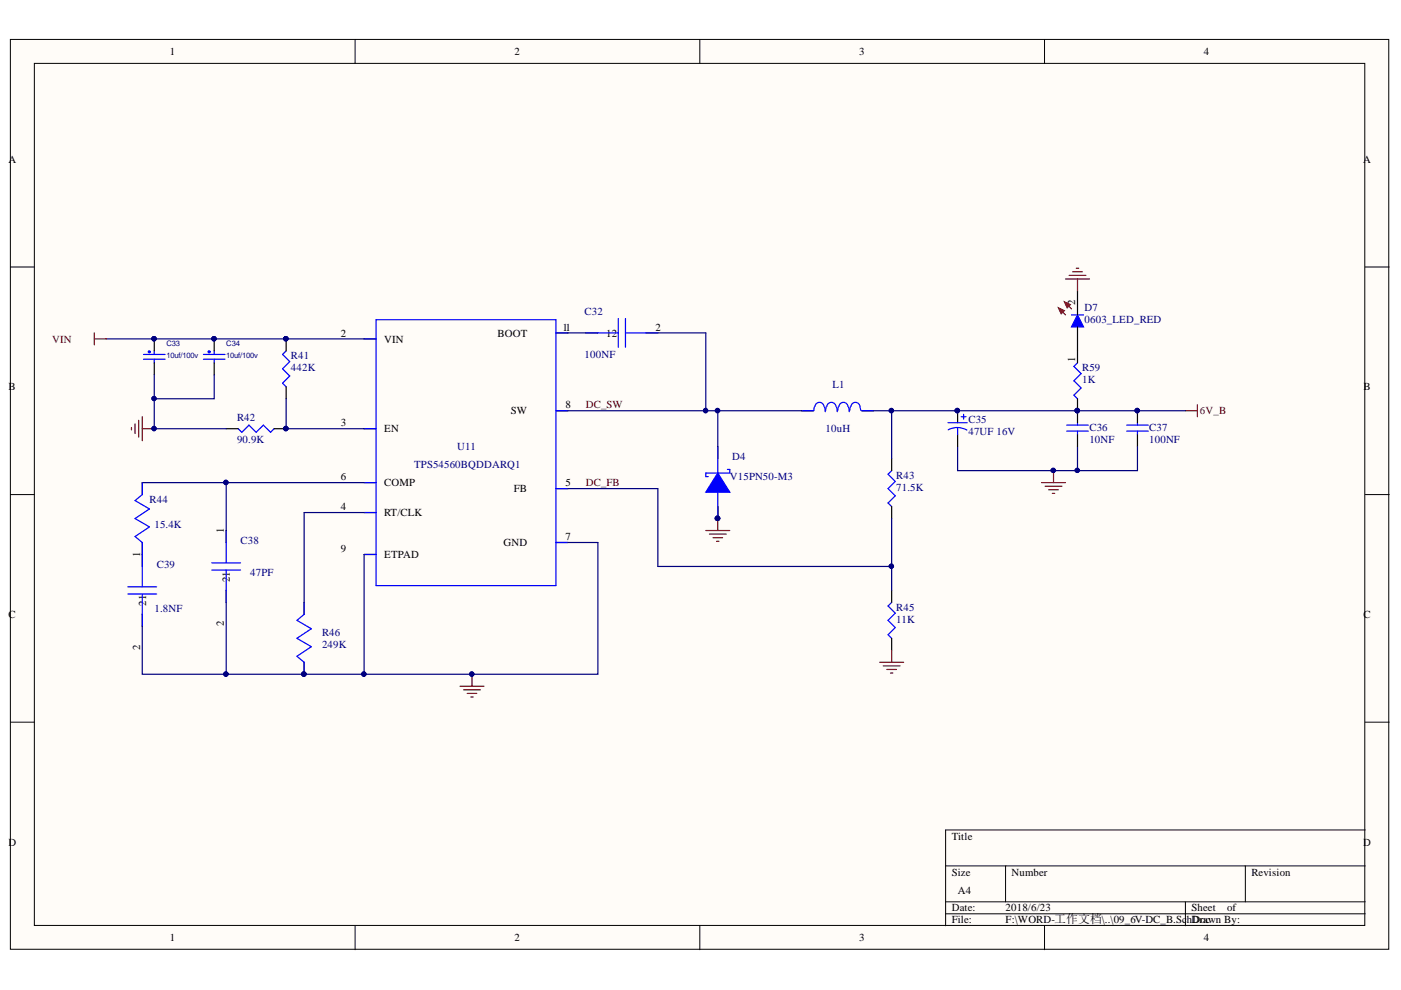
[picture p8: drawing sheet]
<svg xmlns="http://www.w3.org/2000/svg" width="297mm" height="210mm" viewBox="0 0 297 210" stroke-linecap="round" stroke-linejoin="round" font-family="sans-serif">
<defs><g id="words">
<g font-size="2.3">
<text x="36" y="11.7">1</text>
<text x="109.1" y="11.7">2</text>
<text x="182.2" y="11.7">3</text>
<text x="255.3" y="11.7">4</text>
<text x="1.8" y="34.5">A</text>
<text x="289" y="34.5">A</text>
<text x="227.9" y="64.8" transform="rotate(-90 227.9 64.8)">2</text>
<text x="72.3" y="71.4">2</text>
<text x="105.5" y="71.4">BOOT</text>
<text x="119.3" y="70.1">11</text>
<text x="128.5" y="71.4">12</text>
<text x="139" y="70.1">2</text>
<text x="81.5" y="72.6">VIN</text>
<text x="227.9" y="76.8" transform="rotate(-90 227.9 76.8)">1</text>
<text x="1.8" y="82.8">B</text>
<text x="289.1" y="82.8">B</text>
<text x="108.3" y="87.8">SW</text>
<text x="119.9" y="86.6">8</text>
<text x="72.3" y="90.4">3</text>
<text x="81.5" y="91.6">EN</text>
<text x="72.3" y="101.8">6</text>
<text x="81.5" y="103.1">COMP</text>
<text x="109" y="104.4">FB</text>
<text x="119.9" y="103.1">5</text>
<text x="47.5" y="113" transform="rotate(-90 47.5 113)">1</text>
<text x="72.3" y="108.2">4</text>
<text x="81.5" y="109.5">RT/CLK</text>
<text x="29.7" y="118.1" transform="rotate(-90 29.7 118.1)">1</text>
<text x="72.3" y="117.1">9</text>
<text x="81.5" y="118.4">ETPAD</text>
<text x="106.8" y="115.8">GND</text>
<text x="119.9" y="114.6">7</text>
<text x="48.7" y="123.4" transform="rotate(-90 48.7 123.4)">21</text>
<text x="1.8" y="131">C</text>
<text x="31" y="128.5" transform="rotate(-90 31 128.5)">21</text>
<text x="289.1" y="131">C</text>
<text x="29.7" y="137.7" transform="rotate(-90 29.7 137.7)">2</text>
<text x="47.5" y="132.6" transform="rotate(-90 47.5 132.6)">2</text>
<text x="1.8" y="179.3">D</text>
<text x="201.8" y="178">Title</text>
<text x="289" y="179.3">D</text>
<text x="201.8" y="185.6">Size</text>
<text x="214.5" y="185.6">Number</text>
<text x="265.3" y="185.6">Revision</text>
<text x="203.1" y="189.4">A4</text>
<text x="201.8" y="193.3">Date:</text>
<text x="201.8" y="195.8">File:</text>
<text x="213.2" y="193.3">2018/6/23</text>
<text x="213.2" y="195.8">F:\WORD-工作文档\..\09_6V-DC_B.SchDrawn By:</text>
<text x="252.6" y="193.3">Sheet</text>
<text x="254.5" y="195.8">oc</text>
<text x="260.2" y="193.3">of</text>
<text x="36" y="199.6">1</text>
<text x="109.1" y="199.6">2</text>
<text x="182.2" y="199.6">3</text>
<text x="255.3" y="199.6">4</text>
</g>
<g font-size="2.3" fill="#000080">
<text x="123.9" y="66.8">C32</text>
<text x="230" y="66">D7</text>
<text x="230" y="68.6">0603_LED_RED</text>
<text x="61.7" y="76.2">R41</text>
<text x="123.9" y="75.9">100NF</text>
<text x="61.7" y="78.7">442K</text>
<text x="176.5" y="82.3">L1</text>
<text x="229.4" y="78.7">R59</text>
<text x="229.4" y="81.2">1K</text>
<text x="50.3" y="89.4">R42</text>
<text x="205.3" y="89.6">C35</text>
<text x="50.3" y="93.9">90.9K</text>
<text x="97" y="95.4">U11</text>
<text x="175" y="91.6">10uH</text>
<text x="205.3" y="92.2">47UF 16V</text>
<text x="231" y="91.4">C36</text>
<text x="231" y="93.9">10NF</text>
<text x="243.7" y="91.4">C37</text>
<text x="243.7" y="93.9">100NF</text>
<text x="87.8" y="99.3">TPS54560BQDDARQ1</text>
<text x="154.7" y="101.8">V15PN50-M3</text>
<text x="155.3" y="97.5">D4</text>
<text x="190" y="101.5">R43</text>
<text x="31.7" y="106.7">R44</text>
<text x="190" y="104.2">71.5K</text>
<text x="32.7" y="112">15.4K</text>
<text x="51" y="115.3">C38</text>
<text x="33.2" y="120.4">C39</text>
<text x="53" y="122.2">47PF</text>
<text x="32.7" y="129.8">1.8NF</text>
<text x="190" y="129.5">R45</text>
<text x="68.3" y="134.8">R46</text>
<text x="68.3" y="137.4">249K</text>
<text x="190" y="132.1">11K</text>
</g>
<g font-size="2.3" fill="#800000">
<text x="11.1" y="72.6">VIN</text>
<text x="124.2" y="86.6">DC_SW</text>
<text x="254.4" y="87.8">6V_B</text>
<text x="124.2" y="103.1">DC_FB</text>
</g>
<g font-size="1.6" fill="#000080">
<text x="35.3" y="73.3">C33</text>
<text x="35.3" y="75.8">10uf/100v</text>
<text x="48" y="73.3">C34</text>
<text x="48" y="75.8">10uf/100v</text>
</g>
</g></defs>
<g fill="#fffcf8" stroke="#000" stroke-width=".21">
<path d="M2.2 8.4h292.2v192.9h-292.2z"/>
<path d="M7.3 13.4h282.1v182.8h-282.1z"/>
</g>
<g fill="none" stroke="#000" stroke-width=".21">
<path d="M75.3 8.4v5M148.4 8.4v5M221.5 8.4v5M2.2 56.6h5.1M289.5 56.6h5M2.2 104.9h5.1M289.5 104.9h5M2.2 153.1h5.1M289.5 153.1h5M289.5 176h-89v20.3M75.3 196.3v5.1M148.4 196.3v5.1"/>
<path d="M200.5 183.6h89M200.5 191.2h89M200.5 193.8h89M213.2 183.6v7.6M221.5 196.3v5.1M251.3 191.2v5.1M264 183.6v7.6"/>
</g>
<path d="M152.2 94.7v2.5M30.2 117.6v2.5M48 112.5v2.5M152.2 107.4v2.5M30.2 130.3v2.5M48 125.2v2.5" fill="none" stroke="#000" stroke-width=".25"/>
<path d="M152.2 94.7v15.2M30.2 117.6v6.8M44.9 119.3h6.1M48 112.5v6.8M27.1 124.4h6.1M27.1 125.9h6.1M30.2 125.9v6.9M44.9 120.9h6.1M48 120.9v6.8" fill="none" stroke="#00f" stroke-width=".25"/>
<circle cx="152.1" cy="109.9" r=".47" fill="#000080" stroke="#000080" stroke-width=".21"/>
<path d="M152.2 100.3l2.5 4.1h-5.1z" fill="#00f"/>
<g fill="none" stroke="#00f" stroke-width=".25">
<path d="M30.4 76.2h4.6M30.4 75.2h4.6M32.7 74.4v.8M32.7 76.2v.7M43.1 76.2h4.6M43.1 75.2h4.6M45.4 74.4v.8M45.4 76.2v.7M60.7 74.4l-.8 .8 1.5 1.5-1.5 1.5 1.5 1.5-1.5 1.5 .8 .8M77.2 71.8h2.5M79.7 67.8h38.2v56.4h-38.2zM117.9 70.6h2.5"/>
<path d="M124.2 70.6h6.9M131.1 67.5v6.1M132.6 70.6h6.9M132.6 67.5v6.1M228.5 76.9l-.8 .8 1.5 1.5-1.5 1.5 1.5 1.6-1.5 1.5 .8 .7M50.5 90.9l.8 .8 1.5-1.6 1.5 1.6 1.5-1.6 1.6 1.6 .7-.8M77.2 90.9h2.5M117.9 87.1h2.5M154.2 99.5h.5v.8h-5.1v.8h.6M172.7 86.2l-.2 .9h-2.5M173.7 85.3a.97 .97 0 0 0-.9 .9M173.8 85.3a.97 .97 0 0 1 .9 .9"/>
<path d="M174.8 86.3l.2 1M175.2 86.2l-.2 .9M176.3 85.3a.98 .98 0 0 0-1 .9M176.4 85.3a.98 .98 0 0 1 .8 .9M177.4 86.3l.1 1M177.8 86.2l-.2 .9M178.8 85.3a.97 .97 0 0 0-.9 .9M178.9 85.3a.97 .97 0 0 1 .9 .9M179.9 86.3l.1 1M180.3 86.2l-.1 .9M181.4 85.3a.97 .97 0 0 0-1 .9M181.5 85.3a.97 .97 0 0 1 .8 .9"/>
<path d="M182.3 86.3l.2 .7M182.7 87.1h2.5M189 99.8l-.7 .7 1.5 1.6-1.5 1.5 1.5 1.5-1.5 1.5 .7 .8M201 89.6h4.1M203 90.6l.8 .1 1.2 .5M203 90.6l-1.2 .2-.8 .3M203 90.6v1.6M203.8 88.4h1M204.3 87.8v1.1M226.2 91.4h4.5M226.2 90.1h4.5M228.5 89.6v.5"/>
<path d="M228.5 91.4v.8M238.9 91.4h4.5M238.9 90.1h4.5M241.2 89.6v.5M241.2 91.4v.8M30.2 102.3v2.6l-1.6 1.2 3.1 1.8-3.1 2 3.1 1.8-3.1 2.1 1.6 1.2v2.6M77.2 108.7h2.5M77.2 102.3h2.5M77.2 117.6h2.5M117.9 103.6h2.5M117.9 115h2.5M152.2 100.3l2.5 4.1h-5.1z"/>
<path d="M64.5 127.7v2.6l-1.5 1.2 3 1.8-3 2 3 1.8-3 2 1.5 1.3v2.6M189 127.7l-.7 .8 1.5 1.5-1.5 1.5 1.5 1.6-1.5 1.5 .7 .7"/>
</g>
<g fill="#000080" stroke="#000080" stroke-width=".21">
<circle cx="152.1" cy="109.9" r=".47"/>
<circle cx="64.4" cy="142.9" r=".47"/>
<circle cx="47.9" cy="142.9" r=".47"/>
<circle cx="47.9" cy="102.3" r=".47"/>
<circle cx="77.1" cy="142.9" r=".46"/>
<circle cx="189" cy="120.1" r=".46"/>
<circle cx="149.6" cy="87" r=".46"/>
<circle cx="152.1" cy="87" r=".47"/>
<circle cx="100" cy="142.9" r=".46"/>
<circle cx="32.6" cy="71.8" r=".46"/>
<circle cx="45.4" cy="71.8" r=".46"/>
<circle cx="32.7" cy="84.5" r=".46"/>
<circle cx="32.6" cy="90.9" r=".46"/>
<circle cx="189" cy="87" r=".47"/>
<circle cx="60.6" cy="71.8" r=".47"/>
<circle cx="60.6" cy="90.9" r=".47"/>
<circle cx="223.3" cy="99.7" r=".46"/>
<circle cx="228.4" cy="99.7" r=".46"/>
<circle cx="228.4" cy="87" r=".46"/>
<circle cx="241.1" cy="87" r=".46"/>
<circle cx="203" cy="87" r=".47"/>
</g>
<g fill="none" stroke="#000" stroke-width=".25">
<path d="M32.7 71.8v2.6M32.7 76.9v2.6M45.4 71.8v2.6M45.4 76.9v2.6M60.7 71.8v2.6M77.2 71.8h2.5M117.9 70.6h2.5M124.2 70.6h2.6M136.9 70.6h2.6M228.5 74.4v2.5M48 90.9h2.5M58.1 90.9h2.6"/>
<path d="M60.7 82v2.5M77.2 90.9h2.5M117.9 87.1h2.5M170 87.1h2.5M182.7 87.1h2.5M189 97.2v2.6M203 87.1v2.5M203 92.2v2.5M228.5 84.5v5.1M228.5 92.2v2.5M241.2 87.1v2.5M241.2 92.2v2.5"/>
<path d="M30.2 102.3v2.6M30.2 115v2.6M77.2 108.7h2.5M77.2 102.3h2.5M77.2 117.6h2.5M117.9 103.6h2.5M117.9 115h2.5M189 107.4v2.5M64.5 127.7v2.6M189 125.2v2.5M189 135.3v2.6M64.5 140.4v2.6"/>
</g>
<g fill="none" stroke="#000080" stroke-width=".25">
<path d="M22.5 71.8h54.7M32.7 79.5v5h12.7v-5M120.4 70.6h3.8M139.5 70.6h10.1v16.5M32.7 84.5v6.4h15.3M60.7 84.5v6.4h16.5M120.4 87.1h49.6M152.2 87.1v7.6M185.2 87.1h66.1M189 87.1v10.1M203 94.7v5.1h25.5v-5.1M241.2 94.7v5.1h-12.7"/>
<path d="M30.2 102.3h47M48 102.3v10.2M77.2 108.7h-12.7v19M77.2 117.6v25.4M120.4 115h6.4v28h-96.6v-10.2M120.4 103.6h19.1v16.5h49.5M189 109.9v15.3M48 127.7v15.3"/>
</g>
<g fill="none" stroke="#800000" stroke-width=".25">
<path d="M20 70.6v2.5M20 71.8h2.5M27.9 90.6v.6M28.6 89.9v2M29.4 89.1v3.6M30.2 88.4v5M30.2 90.9h2.5M223.4 99.8v2.5M251.3 87.1h2.6M253.9 85.8v2.6M149.6 112.5h5.1M150.4 113.2h3.6"/>
<path d="M151.2 114h2M151.9 114.8h.5M152.2 109.9v2.6M220.8 102.3h5.1M221.6 103.1h3.5M222.3 103.8h2.1M223.1 104.6h.5M189 137.9v2.5M97.5 145.5h5.1M98.3 146.3h3.6M99.1 147h2M99.8 147.8h.5"/>
<path d="M100.1 143v2.5M186.5 140.4h5.1M187.3 141.2h3.5M188 141.9h2.1M188.8 142.7h.5"/>
</g>
<g fill="#00f" stroke="#00f" stroke-width=".25">
<circle cx="31.6" cy="74.6" r=".2"/>
<circle cx="44.3" cy="74.6" r=".21"/>
</g>
<path d="M228.5 66.8l1.2 2.5h-2.5z" fill="#00f"/>
<path d="M227.2 66.8h2.5M228.5 66.8l1.2 2.5h-2.5z" fill="none" stroke="#00f" stroke-width=".25"/>
<path d="M225.9 64.2l1.3 1.3" fill="none" stroke="#bf0000" stroke-width=".25"/>
<path d="M225.6 64l1.4 .6-.7 .7z" fill="#bf0000"/>
<path d="M225.6 64l1.4 .6-.7 .7z" fill="none" stroke="#bf0000" stroke-width=".21"/>
<path d="M228.5 61.7v5.1" fill="none" stroke="#000" stroke-width=".25"/>
<path d="M224.6 65.5l1.3 1.3" fill="none" stroke="#bf0000" stroke-width=".25"/>
<path d="M224.4 65.2l1.3 .7-.7 .7z" fill="#bf0000"/>
<path d="M224.4 65.2l1.3 .7-.7 .7z" fill="none" stroke="#bf0000" stroke-width=".21"/>
<path d="M228.5 69.3v5.1" fill="none" stroke="#000" stroke-width=".25"/>
<path d="M225.9 59.2h5.1M226.7 58.4h3.5M227.4 57.6h2.1M228.2 56.9h.5M228.5 59.2v2.5" fill="none" stroke="#800000" stroke-width=".25"/>
<use href="#words"/>
</svg>
